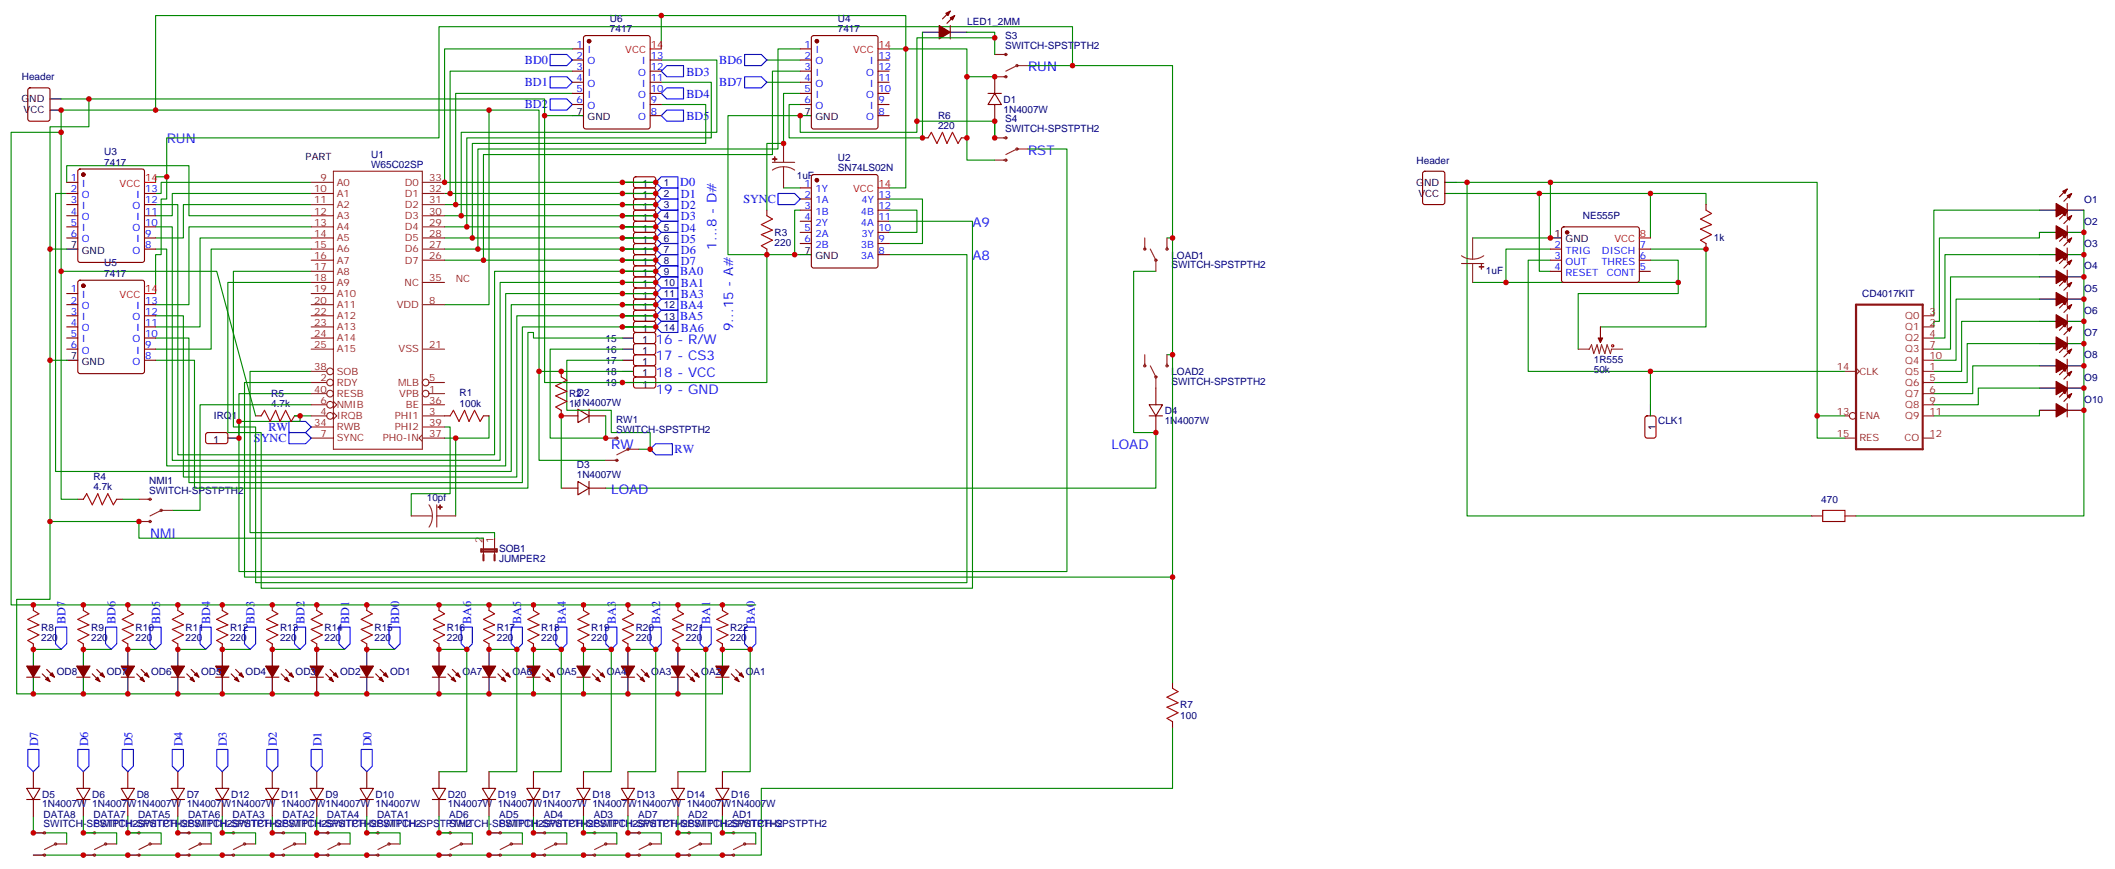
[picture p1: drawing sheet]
<svg xmlns="http://www.w3.org/2000/svg" width="671mm" height="276mm" viewBox="0 0 671 276" stroke-linecap="round" stroke-linejoin="round" font-family="sans-serif">
<defs><g id="words">
<g font-size="4.2" fill="#00f">
<text x="326.3" y="22.6">RUN</text>
<text x="52.9" y="45.5">RUN</text>
<text x="326.3" y="49">RST</text>
<text x="308.7" y="72">A9</text>
<text x="227.5" y="79.3" transform="rotate(-90 227.5 79.3)">1...8 - D#</text>
<text x="308.7" y="82.6">A8</text>
<text x="232.7" y="105.1" transform="rotate(-90 232.7 105.1)">9...15 - A#</text>
<text x="208.1" y="109">16 - R/W</text>
<text x="208.1" y="119.6">18 - VCC</text>
<text x="208.1" y="114.3">17 - CS3</text>
<text x="208.1" y="124.9">19 - GND</text>
<text x="194" y="142.5">RW</text>
<text x="352.8" y="142.5">LOAD</text>
<text x="194" y="156.6">LOAD</text>
<text x="47.6" y="170.7">NMI</text>
</g>
<g font-size="3.9" fill="#00f">
<text x="166.6" y="20.3">BD0</text>
<text x="217.9" y="24">BD3</text>
<text x="228.3" y="20.1">BD6</text>
<text x="166.6" y="27.2">BD1</text>
<text x="228.3" y="27.3">BD7</text>
<text x="166.6" y="34.3">BD2</text>
<text x="217.9" y="31.1">BD4</text>
<text x="217.9" y="38.1">BD5</text>
<text x="215.9" y="59.1">D0</text>
<text x="216.1" y="62.9">D1</text>
<text x="236" y="64.4">SYNC</text>
<text x="216.1" y="69.9">D3</text>
<text x="216.1" y="66.4">D2</text>
<text x="216.1" y="77">D5</text>
<text x="216.1" y="73.5">D4</text>
<text x="216.1" y="80.5">D6</text>
<text x="215.9" y="87.4">BA0</text>
<text x="216.1" y="84">D7</text>
<text x="216.1" y="94.6">BA3</text>
<text x="216.1" y="91.1">BA1</text>
<text x="215.9" y="101.5">BA5</text>
<text x="215.9" y="98">BA4</text>
<text x="216.1" y="105.2">BA6</text>
<text x="85.2" y="136.8">RW</text>
<text x="80.6" y="140.3">SYNC</text>
<text x="214.1" y="143.8">RW</text>
<text x="20.8" y="198" transform="rotate(-90 20.8 198)">BD7</text>
<text x="36.7" y="198" transform="rotate(-90 36.7 198)">BD6</text>
<text x="50.8" y="198" transform="rotate(-90 50.8 198)">BD5</text>
<text x="66.7" y="198" transform="rotate(-90 66.7 198)">BD4</text>
<text x="80.8" y="198" transform="rotate(-90 80.8 198)">BD3</text>
<text x="96.7" y="198" transform="rotate(-90 96.7 198)">BD2</text>
<text x="110.8" y="198" transform="rotate(-90 110.8 198)">BD1</text>
<text x="126.7" y="198" transform="rotate(-90 126.7 198)">BD0</text>
<text x="149.6" y="198" transform="rotate(-90 149.6 198)">BA6</text>
<text x="165.5" y="198" transform="rotate(-90 165.5 198)">BA5</text>
<text x="179.6" y="198" transform="rotate(-90 179.6 198)">BA4</text>
<text x="195.4" y="198" transform="rotate(-90 195.4 198)">BA3</text>
<text x="209.6" y="198" transform="rotate(-90 209.6 198)">BA2</text>
<text x="225.4" y="198" transform="rotate(-90 225.4 198)">BA1</text>
<text x="239.5" y="198" transform="rotate(-90 239.5 198)">BA0</text>
<text x="12.1" y="236.8" transform="rotate(-90 12.1 236.8)">D7</text>
<text x="28" y="236.8" transform="rotate(-90 28 236.8)">D6</text>
<text x="42.1" y="236.8" transform="rotate(-90 42.1 236.8)">D5</text>
<text x="57.9" y="236.8" transform="rotate(-90 57.9 236.8)">D4</text>
<text x="72" y="236.8" transform="rotate(-90 72 236.8)">D3</text>
<text x="87.9" y="236.8" transform="rotate(-90 87.9 236.8)">D2</text>
<text x="102" y="236.8" transform="rotate(-90 102 236.8)">D1</text>
<text x="117.9" y="236.8" transform="rotate(-90 117.9 236.8)">D0</text>
</g>
<g font-size="3.2" fill="#000080">
<text x="193.6" y="10.2">7417</text>
<text x="193.6" y="6.9">U6</text>
<text x="265.9" y="10.2">7417</text>
<text x="265.9" y="6.9">U4</text>
<text x="307" y="7.8">LED1_2MM</text>
<text x="319" y="15.5">SWITCH-SPSTPTH2</text>
<text x="319" y="12.3">S3</text>
<text x="6.9" y="25.5">Header</text>
<text x="318.6" y="35.7">1N4007W</text>
<text x="318.6" y="32.6">D1</text>
<text x="297.8" y="40.9">220</text>
<text x="297.8" y="37.7">R6</text>
<text x="319" y="42">SWITCH-SPSTPTH2</text>
<text x="319" y="38.8">S4</text>
<text x="33.1" y="52.6">7417</text>
<text x="33.1" y="49.2">U3</text>
<text x="117.8" y="53.2">W65C02SP</text>
<text x="117.8" y="50.2">U1</text>
<text x="265.9" y="51">U2</text>
<text x="449.7" y="51.9">Header</text>
<text x="210.7" y="59">1</text>
<text x="252.9" y="56.9">1uF</text>
<text x="265.9" y="54.3">SN74LS02N</text>
<text x="210.7" y="62.6">2</text>
<text x="661.6" y="64.3">O1</text>
<text x="210.7" y="69.6">4</text>
<text x="210.7" y="66.1">3</text>
<text x="502.4" y="69.5">NE555P</text>
<text x="661.6" y="71.3">O2</text>
<text x="210.7" y="76.7">6</text>
<text x="210.7" y="73.1">5</text>
<text x="245.9" y="74.8">R3</text>
<text x="544" y="76.3">1k</text>
<text x="210.7" y="83.7">8</text>
<text x="210.7" y="80.2">7</text>
<text x="245.9" y="78">220</text>
<text x="371.8" y="82">LOAD1</text>
<text x="661.6" y="78.4">O3</text>
<text x="33.1" y="87.8">7417</text>
<text x="33.1" y="84.5">U5</text>
<text x="210.7" y="87.3">9</text>
<text x="371.8" y="85.1">SWITCH-SPSTPTH2</text>
<text x="471.7" y="86.9">1uF</text>
<text x="661.6" y="85.5">O4</text>
<text x="210.7" y="94.3">11</text>
<text x="210.7" y="90.8">10</text>
<text x="591.1" y="94.2">CD4017KIT</text>
<text x="661.6" y="92.5">O5</text>
<text x="210.7" y="101.4">13</text>
<text x="210.7" y="97.8">12</text>
<text x="661.6" y="99.6">O6</text>
<text x="210.7" y="104.9">14</text>
<text x="661.6" y="106.6">O7</text>
<text x="192.2" y="111.9">16</text>
<text x="192.2" y="108.4">15</text>
<text x="661.6" y="113.7">O8</text>
<text x="192.2" y="119">18</text>
<text x="192.2" y="115.4">17</text>
<text x="371.8" y="119.1">LOAD2</text>
<text x="505.9" y="118.2">50k</text>
<text x="505.9" y="115">1R555</text>
<text x="86.1" y="126">R5</text>
<text x="145.9" y="125.8">R1</text>
<text x="183.1" y="125.6">D2</text>
<text x="192.2" y="122.5">19</text>
<text x="371.8" y="122.2">SWITCH-SPSTPTH2</text>
<text x="661.6" y="120.7">O9</text>
<text x="86.1" y="129.1">4.7k</text>
<text x="145.9" y="129.1">100k</text>
<text x="180.6" y="129.2">1k1N4007W</text>
<text x="180.6" y="126.1">R2</text>
<text x="369.7" y="131.4">D4</text>
<text x="661.6" y="127.8">O10</text>
<text x="67.9" y="133">IRQ1</text>
<text x="195.5" y="137.2">SWITCH-SPSTPTH2</text>
<text x="195.5" y="134.1">RW1</text>
<text x="369.7" y="134.5">1N4007W</text>
<text x="526.3" y="134.5">CLK1</text>
<text x="183.1" y="148.5">D3</text>
<text x="29.6" y="155.6">4.7k</text>
<text x="29.6" y="152.4">R4</text>
<text x="47.3" y="153.5">NMI1</text>
<text x="183.1" y="151.7">1N4007W</text>
<text x="47.3" y="156.6">SWITCH-SPSTPTH2</text>
<text x="135.5" y="159.1">10pf</text>
<text x="578.1" y="159.5">470</text>
<text x="158.4" y="178.2">JUMPER2</text>
<text x="158.4" y="175.1">SOB1</text>
<text x="13.1" y="203.3">220</text>
<text x="13.1" y="200.2">R8</text>
<text x="28.9" y="203.3">220</text>
<text x="28.9" y="200.2">R9</text>
<text x="43" y="203.3">220</text>
<text x="43" y="200.2">R10</text>
<text x="58.9" y="203.3">220</text>
<text x="58.9" y="200.2">R11</text>
<text x="73" y="203.3">220</text>
<text x="73" y="200.2">R12</text>
<text x="88.9" y="203.3">220</text>
<text x="88.9" y="200.2">R13</text>
<text x="103" y="203.3">220</text>
<text x="103" y="200.2">R14</text>
<text x="118.9" y="203.3">220</text>
<text x="118.9" y="200.2">R15</text>
<text x="141.8" y="203.3">220</text>
<text x="141.8" y="200.2">R16</text>
<text x="157.7" y="203.3">220</text>
<text x="157.7" y="200.2">R17</text>
<text x="171.8" y="203.3">220</text>
<text x="171.8" y="200.2">R18</text>
<text x="187.7" y="203.3">220</text>
<text x="187.7" y="200.2">R19</text>
<text x="201.8" y="203.3">220</text>
<text x="201.8" y="200.2">R20</text>
<text x="217.7" y="203.3">220</text>
<text x="217.7" y="200.2">R21</text>
<text x="231.8" y="203.3">220</text>
<text x="231.8" y="200.2">R22</text>
<text x="18" y="214.2">OD8</text>
<text x="33.9" y="214.2">OD7</text>
<text x="48" y="214.2">OD6</text>
<text x="63.9" y="214.2">OD5</text>
<text x="78" y="214.2">OD4</text>
<text x="93.8" y="214.2">OD3</text>
<text x="107.9" y="214.2">OD2</text>
<text x="123.8" y="214.2">OD1</text>
<text x="146.8" y="214.2">OA7</text>
<text x="162.6" y="214.2">OA6</text>
<text x="176.7" y="214.2">OA5</text>
<text x="192.6" y="214.2">OA4</text>
<text x="206.7" y="214.2">OA3</text>
<text x="222.6" y="214.2">OA2</text>
<text x="236.7" y="214.2">OA1</text>
<text x="374.6" y="224.8">R7</text>
<text x="374.6" y="228.1">100</text>
<text x="13.4" y="256.2">1N4007W 1N4007W1N4007W 1N4007W1N4007W 1N4007W1N4007W 1N4007W</text>
<text x="13.4" y="253">D5</text>
<text x="29.3" y="253">D6</text>
<text x="43.4" y="253">D8</text>
<text x="59.3" y="253">D7</text>
<text x="73.4" y="253">D12</text>
<text x="89.3" y="253">D11</text>
<text x="103.4" y="253">D9</text>
<text x="119.2" y="253">D10</text>
<text x="142.2" y="256.2">1N4007W 1N4007W1N4007W 1N4007W1N4007W 1N4007W1N4007W</text>
<text x="142.2" y="253">D20</text>
<text x="158" y="253">D19</text>
<text x="172.2" y="253">D17</text>
<text x="188" y="253">D18</text>
<text x="202.1" y="253">D13</text>
<text x="218" y="253">D14</text>
<text x="232.1" y="253">D16</text>
<text x="13.8" y="262.5">SWITCH-SPSTPTH2SWITCH-SPSTPTH2SWITCH-SPSTPTH2SWITCH-SPSTPTH2</text>
<text x="13.8" y="259.4">DATA8</text>
<text x="29.7" y="262.5">SWITCH-SPSTPTH2SWITCH-SPSTPTH2SWITCH-SPSTPTH2SWITCH-SPSTPTH2</text>
<text x="29.7" y="259.4">DATA7</text>
<text x="43.8" y="259.4">DATA5</text>
<text x="59.7" y="259.4">DATA6</text>
<text x="73.8" y="259.4">DATA3</text>
<text x="89.7" y="259.4">DATA2</text>
<text x="103.8" y="259.4">DATA4</text>
<text x="119.7" y="259.4">DATA1</text>
<text x="142.6" y="262.5">SWITCH-SPSTPTH2SWITCH-SPSTPTH2SWITCH-SPSTPTH2SWITCH-SPSTPTH2</text>
<text x="142.6" y="259.4">AD6</text>
<text x="158.5" y="262.5">SWITCH-SPSTPTH2SWITCH-SPSTPTH2SWITCH-SPSTPTH2</text>
<text x="158.5" y="259.4">AD5</text>
<text x="172.6" y="259.4">AD4</text>
<text x="188.5" y="259.4">AD3</text>
<text x="202.6" y="259.4">AD7</text>
<text x="218.4" y="259.4">AD2</text>
<text x="232.6" y="259.4">AD1</text>
</g>
<g font-size="3.2" fill="#00f">
<text x="183" y="15.2">1</text>
<text x="186.5" y="16.9">I</text>
<text x="255.3" y="15.2">1</text>
<text x="258.8" y="16.9">I</text>
<text x="183" y="18.7">2</text>
<text x="183" y="22.2">3</text>
<text x="186.5" y="20.5">O</text>
<text x="186.5" y="24">I</text>
<text x="202.6" y="24">O</text>
<text x="203.7" y="20.5">I</text>
<text x="206.6" y="22.2">12</text>
<text x="206.6" y="18.7">13</text>
<text x="255.3" y="18.7">2</text>
<text x="255.3" y="22.2">3</text>
<text x="258.8" y="20.5">O</text>
<text x="258.8" y="24">I</text>
<text x="274.9" y="24">O</text>
<text x="276.1" y="20.5">I</text>
<text x="278.9" y="22.2">12</text>
<text x="278.9" y="18.7">13</text>
<text x="183" y="25.8">4</text>
<text x="183" y="29.3">5</text>
<text x="186.5" y="27.5">O</text>
<text x="203.7" y="27.5">I</text>
<text x="206.6" y="29.3">10</text>
<text x="206.6" y="25.8">11</text>
<text x="255.3" y="25.8">4</text>
<text x="255.3" y="29.3">5</text>
<text x="258.8" y="27.5">O</text>
<text x="276.1" y="27.5">I</text>
<text x="278.9" y="29.3">10</text>
<text x="278.9" y="25.8">11</text>
<text x="183" y="32.8">6</text>
<text x="186.5" y="31">I</text>
<text x="186.5" y="34.6">O</text>
<text x="202.6" y="31">O</text>
<text x="203.7" y="34.6">I</text>
<text x="206.6" y="32.8">9</text>
<text x="255.3" y="32.8">6</text>
<text x="258.8" y="31">I</text>
<text x="258.8" y="34.6">O</text>
<text x="274.9" y="31">O</text>
<text x="276.1" y="34.6">I</text>
<text x="278.9" y="32.8">9</text>
<text x="202.6" y="38.1">O</text>
<text x="206.6" y="36.3">8</text>
<text x="274.9" y="38.1">O</text>
<text x="278.9" y="36.3">8</text>
<text x="22.5" y="57.5">1</text>
<text x="26" y="59.3">I</text>
<text x="255.3" y="59.3">1</text>
<text x="22.5" y="61">2</text>
<text x="22.5" y="64.6">3</text>
<text x="26" y="62.8">O</text>
<text x="43.2" y="62.8">I</text>
<text x="46" y="64.6">12</text>
<text x="46" y="61">13</text>
<text x="255.3" y="62.8">2</text>
<text x="258.8" y="61">1Y</text>
<text x="258.8" y="64.6">1A</text>
<text x="273.4" y="64.6">4Y</text>
<text x="278.9" y="62.8">13</text>
<text x="22.5" y="68.1">4</text>
<text x="22.5" y="71.6">5</text>
<text x="26" y="66.3">I</text>
<text x="26" y="69.9">O</text>
<text x="42.1" y="66.3">O</text>
<text x="43.2" y="69.9">I</text>
<text x="46" y="71.6">10</text>
<text x="46" y="68.1">11</text>
<text x="255.3" y="66.3">3</text>
<text x="255.3" y="69.9">4</text>
<text x="258.8" y="68.1">1B</text>
<text x="258.8" y="71.6">2Y</text>
<text x="273.2" y="68.1">4B</text>
<text x="273.2" y="71.6">4A</text>
<text x="278.9" y="69.9">11</text>
<text x="278.9" y="66.3">12</text>
<text x="22.5" y="75.1">6</text>
<text x="26" y="73.4">I</text>
<text x="26" y="76.9">O</text>
<text x="42.1" y="73.4">O</text>
<text x="43.2" y="76.9">I</text>
<text x="46" y="75.1">9</text>
<text x="255.3" y="73.4">5</text>
<text x="255.3" y="76.9">6</text>
<text x="258.8" y="75.1">2A</text>
<text x="273.4" y="75.1">3Y</text>
<text x="278.9" y="76.9">9</text>
<text x="278.9" y="73.4">10</text>
<text x="42.1" y="80.4">O</text>
<text x="46" y="78.7">8</text>
<text x="258.8" y="78.7">2B</text>
<text x="273.2" y="78.7">3B</text>
<text x="273.2" y="82.2">3A</text>
<text x="278.9" y="80.4">8</text>
<text x="493.5" y="78.7">2</text>
<text x="493.5" y="82.2">3</text>
<text x="497" y="80.4">TRIG</text>
<text x="497" y="84">OUT</text>
<text x="508.3" y="84">THRES</text>
<text x="508.5" y="80.4">DISCH</text>
<text x="520.5" y="82.2">6</text>
<text x="520.5" y="78.7">7</text>
<text x="493.5" y="85.7">4</text>
<text x="497" y="87.5">RESET</text>
<text x="510" y="87.5">CONT</text>
<text x="520.5" y="85.7">5</text>
<text x="22.5" y="92.8">1</text>
<text x="26" y="94.5">I</text>
<text x="22.5" y="96.3">2</text>
<text x="22.5" y="99.8">3</text>
<text x="26" y="98.1">O</text>
<text x="26" y="101.6">I</text>
<text x="42.1" y="101.6">O</text>
<text x="43.2" y="98.1">I</text>
<text x="46" y="99.8">12</text>
<text x="46" y="96.3">13</text>
<text x="22.5" y="103.4">4</text>
<text x="22.5" y="106.9">5</text>
<text x="26" y="105.1">O</text>
<text x="43.2" y="105.1">I</text>
<text x="46" y="106.9">10</text>
<text x="46" y="103.4">11</text>
<text x="22.5" y="110.4">6</text>
<text x="26" y="108.7">I</text>
<text x="26" y="112.2">O</text>
<text x="42.1" y="108.7">O</text>
<text x="43.2" y="112.2">I</text>
<text x="46" y="113.9">8</text>
<text x="46" y="110.4">9</text>
<text x="42.1" y="115.7">O</text>
</g>
<g font-size="3.2" fill="#f00">
<text x="198.5" y="16.9">VCC</text>
<text x="206.6" y="15.2">14</text>
<text x="270.8" y="16.9">VCC</text>
<text x="278.9" y="15.2">14</text>
<text x="38" y="59.3">VCC</text>
<text x="46" y="57.5">14</text>
<text x="278.9" y="59.3">14</text>
<text x="270.8" y="61">VCC</text>
<text x="512.4" y="76.9">VCC</text>
<text x="520.5" y="75.1">8</text>
<text x="38" y="94.5">VCC</text>
<text x="46" y="92.8">14</text>
</g>
<g font-size="3.2">
<text x="6.8" y="32.5">GND</text>
<text x="7.5" y="36">VCC</text>
<text x="183" y="36.3">7</text>
<text x="186.5" y="38.1">GND</text>
<text x="255.3" y="36.3">7</text>
<text x="258.8" y="38.1">GND</text>
<text x="97" y="50.8">PART</text>
<text x="203.9" y="59.4">1</text>
<text x="449.6" y="58.9">GND</text>
<text x="203.9" y="63">1</text>
<text x="450.2" y="62.4">VCC</text>
<text x="203.9" y="70">1</text>
<text x="203.9" y="66.5">1</text>
<text x="203.9" y="77.1">1</text>
<text x="203.9" y="73.6">1</text>
<text x="493.5" y="75.1">1</text>
<text x="497" y="76.9">GND</text>
<text x="22.5" y="78.7">7</text>
<text x="26" y="80.4">GND</text>
<text x="203.9" y="80.6">1</text>
<text x="255.3" y="80.4">7</text>
<text x="258.8" y="82.2">GND</text>
<text x="203.9" y="87.7">1</text>
<text x="203.9" y="84.1">1</text>
<text x="203.9" y="94.7">1</text>
<text x="203.9" y="91.2">1</text>
<text x="203.9" y="101.8">1</text>
<text x="203.9" y="98.2">1</text>
<text x="203.9" y="105.3">1</text>
<text x="22.5" y="113.9">7</text>
<text x="203.9" y="112.4">1</text>
<text x="203.9" y="108.8">1</text>
<text x="26" y="115.7">GND</text>
<text x="203.9" y="119.4">1</text>
<text x="203.9" y="115.9">1</text>
<text x="203.9" y="122.9">1</text>
<text x="525.5" y="136.5" transform="rotate(-90 525.5 136.5)">1</text>
<text x="67.7" y="140.6">1</text>
</g>
<g font-size="3.2" fill="#8d2323">
<text x="101.7" y="57.5">9</text>
<text x="106.9" y="58.9">A0</text>
<text x="128.5" y="58.9">D0</text>
<text x="136.2" y="57.5">33</text>
<text x="99.7" y="61">10</text>
<text x="99.7" y="64.6">11</text>
<text x="106.9" y="62.4">A1</text>
<text x="106.9" y="66">A2</text>
<text x="128.5" y="62.4">D1</text>
<text x="128.5" y="66">D2</text>
<text x="136.2" y="61">32</text>
<text x="136.2" y="64.6">31</text>
<text x="99.7" y="68.1">12</text>
<text x="99.7" y="71.6">13</text>
<text x="106.9" y="69.5">A3</text>
<text x="128.5" y="69.5">D3</text>
<text x="136.2" y="68.1">30</text>
<text x="136.2" y="71.6">29</text>
<text x="99.7" y="75.1">14</text>
<text x="106.9" y="73">A4</text>
<text x="106.9" y="76.6">A5</text>
<text x="128.5" y="73">D4</text>
<text x="128.5" y="76.6">D5</text>
<text x="136.2" y="75.1">28</text>
<text x="99.7" y="78.7">15</text>
<text x="99.7" y="82.2">16</text>
<text x="106.9" y="80.1">A6</text>
<text x="106.9" y="83.6">A7</text>
<text x="128.5" y="80.1">D6</text>
<text x="128.5" y="83.6">D7</text>
<text x="136.2" y="78.7">27</text>
<text x="136.2" y="82.2">26</text>
<text x="99.7" y="85.7">17</text>
<text x="99.7" y="89.3">18</text>
<text x="106.9" y="87.1">A8</text>
<text x="136.2" y="89.3">35</text>
<text x="144.6" y="89.6">NC</text>
<text x="99.7" y="92.8">19</text>
<text x="106.9" y="90.7">A9</text>
<text x="106.9" y="94.2">A10</text>
<text x="128.4" y="90.7">NC</text>
<text x="99.7" y="96.3">20</text>
<text x="99.7" y="99.8">22</text>
<text x="106.9" y="97.7">A11</text>
<text x="106.9" y="101.2">A12</text>
<text x="125.9" y="97.7">VDD</text>
<text x="136.2" y="96.3">8</text>
<text x="604.7" y="101.2">Q0</text>
<text x="612.4" y="99.8">3</text>
<text x="99.7" y="103.4">23</text>
<text x="99.7" y="106.9">24</text>
<text x="106.9" y="104.8">A13</text>
<text x="604.7" y="104.8">Q1</text>
<text x="612.4" y="103.4">2</text>
<text x="612.4" y="106.9">4</text>
<text x="99.7" y="110.4">25</text>
<text x="106.9" y="108.3">A14</text>
<text x="106.9" y="111.8">A15</text>
<text x="126.5" y="111.8">VSS</text>
<text x="136.2" y="110.4">21</text>
<text x="604.7" y="108.3">Q2</text>
<text x="604.7" y="111.8">Q3</text>
<text x="612.4" y="110.4">7</text>
<text x="612.4" y="113.9">10</text>
<text x="99.7" y="117.5">38</text>
<text x="106.9" y="118.9">SOB</text>
<text x="583" y="117.5">14</text>
<text x="590.2" y="118.9">CLK</text>
<text x="604.7" y="118.9">Q5</text>
<text x="604.7" y="115.4">Q4</text>
<text x="612.4" y="117.5">1</text>
<text x="99.7" y="124.5">40</text>
<text x="101.7" y="121">2</text>
<text x="106.9" y="122.4">RDY</text>
<text x="106.9" y="125.9">RESB</text>
<text x="126.4" y="122.4">MLB</text>
<text x="126.7" y="125.9">VPB</text>
<text x="136.2" y="121">5</text>
<text x="136.2" y="124.5">1</text>
<text x="604.7" y="122.4">Q6</text>
<text x="604.7" y="125.9">Q7</text>
<text x="612.4" y="121">5</text>
<text x="612.4" y="124.5">6</text>
<text x="101.7" y="128.1">6</text>
<text x="101.7" y="131.6">4</text>
<text x="106.9" y="129.5">NMIB</text>
<text x="128.8" y="129.5">BE</text>
<text x="136.2" y="128.1">36</text>
<text x="136.2" y="131.6">3</text>
<text x="583" y="131.6">13</text>
<text x="604.7" y="129.5">Q8</text>
<text x="612.4" y="128.1">9</text>
<text x="612.4" y="131.6">11</text>
<text x="99.7" y="135.1">34</text>
<text x="106.9" y="133">IRQB</text>
<text x="106.9" y="136.5">RWB</text>
<text x="125.3" y="133">PHI1</text>
<text x="125.3" y="136.5">PHI2</text>
<text x="136.2" y="135.1">39</text>
<text x="590.2" y="133">ENA</text>
<text x="604.7" y="133">Q9</text>
<text x="101.7" y="138.6">7</text>
<text x="106.9" y="140.1">SYNC</text>
<text x="121.5" y="140.1">PH0-IN</text>
<text x="136.2" y="138.6">37</text>
<text x="583" y="138.6">15</text>
<text x="590.2" y="140.1">RES</text>
<text x="604.5" y="140.1">CO</text>
<text x="612.4" y="138.6">12</text>
<text x="153.1" y="172.2" transform="rotate(-90 153.1 172.2)">2</text>
<text x="156.6" y="172.2" transform="rotate(-90 156.6 172.2)">1</text>
</g>
</g></defs>
<g fill="none" stroke="#900" stroke-width=".35">
<path d="M201.3 59.8l.5-.2 5.9 .1 .4 .6v2.4l-.7 .4h-5.9l-.4-.7v-2.1zM201.3 56.3l.5-.2h5.9l.4 .7v2.4l-.7 .4h-5.9l-.4-.7v-2.1zM201.3 77.5l.5-.2h5.9l.4 .7v2.4l-.7 .4-5.9-.1-.4-.6v-2.1zM201.3 73.9l.5-.2 5.9 .1 .4 .6v2.4l-.7 .5-5.9-.1-.4-.6v-2.2zM201.3 70.4l.5-.2 5.9 .1 .4 .6v2.4l-.7 .4h-5.9l-.4-.7v-2.1zM201.3 66.9l.5-.2h5.9l.4 .7v2.4l-.7 .4-5.9-.1-.4-.6v-2.1zM201.3 63.4l.5-.3 5.9 .1 .4 .7v2.3l-.7 .5-5.9-.1-.4-.6v-2.1zM201.3 98.6l.5-.2 5.9 .1 .4 .6v2.4l-.7 .5-5.9-.1-.4-.7v-2.1zM201.3 95.1l.5-.2 5.9 .1 .4 .6v2.4l-.7 .4h-5.9l-.4-.7v-2.1zM201.3 91.6l.5-.2h5.9l.4 .7v2.4l-.7 .4-5.9-.1-.4-.6v-2.1zM201.3 88l.5-.2 5.9 .1 .4 .6v2.4l-.7 .5-5.9-.1-.4-.6v-2.2zM201.3 84.5l.5-.2 5.9 .1 .4 .6v2.4l-.7 .4h-5.9l-.4-.7v-2.1z"/>
<path d="M201.3 81l.5-.2h5.9l.4 .7v2.4l-.7 .4-5.9-.1-.4-.6v-2.1zM201.3 119.8l.5-.2h5.9l.4 .7v2.4l-.7 .4h-5.9l-.4-.7v-2.1zM201.3 116.3l.5-.2h5.9l.4 .7v2.4l-.7 .4-5.9-.1-.4-.6v-2.1zM201.3 112.7l.5-.2 5.9 .1 .4 .6v2.4l-.7 .5-5.9-.1-.4-.6v-2.2zM201.3 109.2l.5-.2 5.9 .1 .4 .6v2.4l-.7 .4h-5.9l-.4-.7v-2.1zM201.3 105.7l.5-.2h5.9l.4 .7v2.4l-.7 .4-5.9-.1-.4-.6v-2.1zM201.3 102.2l.5-.2h5.9l.4 .7v2.3l-.7 .5-5.9-.1-.4-.6v-2.1zM65.5 137.4l.5-.2 5.9 .1 .4 .6v2.4l-.7 .5-5.9-.1-.4-.6v-2.2zM522.3 132.1l.5-.2h2.1l.7 .5v5.9l-.4 .6-2.4 .1-.6-.5-.1-5.9z"/>
</g>
<g fill="none" stroke="#000" stroke-width=".35">
<path d="M292.8 10.2h5.3M301.6 10.2h5.3M15.9 31.4h3.5M15.9 34.9h3.5M181.7 36.7h3.5M254 36.7h3.5M197.6 57.9h3.5M458.6 57.9h3.5M21.2 79h3.5M197.6 79h3.5M197.6 75.5h3.5M197.6 72h3.5"/>
<path d="M197.6 68.4h3.5M197.6 64.9h3.5M197.6 61.4h3.5M458.6 61.4h3.5M492.1 75.5h3.6M647.3 73.7h5.3M647.3 66.7h5.3M656.2 73.7h5.3M656.2 66.7h5.3M197.6 96.7h3.5M197.6 93.1h3.5M197.6 89.6h3.5"/>
<path d="M197.6 86.1h3.5M197.6 82.6h3.5M254 80.8h3.5M647.3 80.8h5.3M647.3 94.9h5.3M647.3 87.8h5.3M656.2 80.8h5.3M656.2 94.9h5.3M656.2 87.8h5.3M21.2 114.3h3.5M197.6 117.8h3.5M197.6 114.3h3.5"/>
<path d="M197.6 110.8h3.5M197.6 107.2h3.5M197.6 103.7h3.5M197.6 100.2h3.5M647.3 116.1h5.3M647.3 109h5.3M647.3 102h5.3M656.2 116.1h5.3M656.2 109h5.3M656.2 102h5.3M72.3 139h3.5M197.6 121.4h3.5"/>
<path d="M523.9 128.4v3.5M647.3 130.2h5.3M647.3 123.1h5.3M656.2 130.2h5.3M656.2 123.1h5.3M10.6 206v5.3M10.6 214.8v5.3M26.5 206v5.3M26.5 214.8v5.3M40.6 206v5.3M40.6 214.8v5.3M56.4 206v5.3"/>
<path d="M56.4 214.8v5.3M70.6 206v5.3M70.6 214.8v5.3M86.4 206v5.3M86.4 214.8v5.3M100.5 206v5.3M100.5 214.8v5.3M116.4 206v5.3M116.4 214.8v5.3M139.3 206v5.3M139.3 214.8v5.3M155.2 206v5.3"/>
<path d="M155.2 214.8v5.3M169.3 206v5.3M169.3 214.8v5.3M185.2 206v5.3M185.2 214.8v5.3M199.3 206v5.3M199.3 214.8v5.3M215.2 206v5.3M215.2 214.8v5.3M229.3 206v5.3M229.3 214.8v5.3"/>
</g>
<g fill="none" stroke="#00f" stroke-width=".35">
<path d="M174.6 17.3h5.3l1.8 1.8-1.8 1.7h-5.3zM236.4 17.3h5.3l1.7 1.8-1.7 1.7h-5.3zM174.6 31.4h5.3l1.8 1.8-1.8 1.7h-5.3zM174.6 24.3h5.3l1.8 1.8-1.8 1.8h-5.3zM209.9 36.7l1.8-1.8h5.3v3.6h-5.3zM209.9 29.6l1.8-1.7h5.3v3.5h-5.3zM209.9 22.6l1.8-1.8h5.3v3.5h-5.3zM236.4 24.3h5.3l1.7 1.8-1.7 1.8h-5.3zM208.1 57.9l1.8-1.8h5.3v3.5h-5.3zM208.1 79l1.8-1.7h5.3v3.5h-5.3zM208.1 75.5l1.8-1.8h5.3v3.6h-5.3zM208.1 72l1.8-1.8h5.3v3.5h-5.3z"/>
<path d="M208.1 68.4l1.8-1.7h5.3v3.5h-5.3zM208.1 64.9l1.8-1.8h5.3v3.6h-5.3zM208.1 61.4l1.8-1.8h5.3v3.5h-5.3zM246.9 61.4h5.3l1.8 1.7-1.8 1.8h-5.3zM208.1 82.6l1.8-1.8h5.3v3.5h-5.3zM208.1 96.7l1.8-1.8h5.3v3.5h-5.3zM208.1 93.1l1.8-1.7h5.3v3.5h-5.3zM208.1 89.6l1.8-1.8h5.3v3.6h-5.3zM208.1 86.1l1.8-1.8h5.3v3.5h-5.3zM208.1 103.7l1.8-1.7h5.3v3.5h-5.3zM208.1 100.2l1.8-1.8h5.3v3.6h-5.3zM91.7 133.7h5.3l1.8 1.8-1.8 1.7h-5.3z"/>
<path d="M91.7 137.2h5.3l1.8 1.8-1.8 1.8h-5.3zM208.1 140.8h5.3v3.5h-5.3l-1.7-1.8zM17.6 199h3.6v5.3l-1.8 1.7-1.8-1.7zM33.5 199h3.5v5.3l-1.7 1.7-1.8-1.7zM47.6 199h3.6v5.3l-1.8 1.7-1.8-1.7zM63.5 199h3.5v5.3l-1.7 1.7-1.8-1.7zM77.6 199h3.5v5.3l-1.7 1.7-1.8-1.7zM93.5 199h3.5v5.3l-1.8 1.7-1.7-1.7zM107.6 199h3.5v5.3l-1.7 1.7-1.8-1.7zM123.5 199h3.5v5.3l-1.8 1.7-1.7-1.7zM146.4 199h3.5v5.3l-1.7 1.7-1.8-1.7zM162.3 199h3.5v5.3l-1.8 1.7-1.7-1.7z"/>
<path d="M176.4 199h3.5v5.3l-1.7 1.7-1.8-1.7zM192.3 199h3.5v5.3l-1.8 1.7-1.7-1.7zM206.4 199h3.5v5.3l-1.8 1.7-1.7-1.7zM222.2 199h3.6v5.3l-1.8 1.7-1.8-1.7zM236.4 199h3.5v5.3l-1.8 1.7-1.7-1.7zM8.8 237.8h3.5v5.3l-1.7 1.7-1.8-1.7zM24.7 237.8h3.5v5.3l-1.7 1.7-1.8-1.7zM38.8 237.8h3.5v5.3l-1.7 1.7-1.8-1.7zM54.7 237.8h3.5v5.3l-1.8 1.7-1.7-1.7zM68.8 237.8h3.5v5.3l-1.7 1.7-1.8-1.7zM84.7 237.8h3.5v5.3l-1.8 1.7-1.7-1.7zM98.8 237.8h3.5v5.3l-1.8 1.7-1.7-1.7z"/>
<path d="M114.7 237.8h3.5v5.3l-1.8 1.7-1.7-1.7z"/>
</g>
<g fill="none" stroke="#008700" stroke-width=".35">
<path d="M181.7 15.5h-40.6v42.4h67h-10.5M209.9 15.5v-10.6h77.6v10.6h19.4v35.3h8.8M209.9 4.9h-160.5v30M209.9 19.1h17.6v22.9h-81.1v26.4M243.4 19.1h10.6M254 15.5h-7.1v31.8h-95.2v31.7M282.2 15.5h5.3v44.1h-5.3M292.8 10.2v33.5h-42.3v-10.5h3.5M306.9 10.2h8.8v7.1M315.7 12h-24.7v30h-37v-5.3h-22.9v44.1h21.1M19.4 31.4h153.5v5.3h8.8M28.2 31.4v8.8h-12.3v38.8h5.3"/>
<path d="M49.4 34.9h105.8v61.8h-14.1M49.4 34.9h-30v51.2h49.4l12.3 45.8M155.2 34.9h15.9v82.9h26.5M172.9 36.7v84.7h70.5v-40.6M181.7 29.6h-37.1v35.3M181.7 22.6h-38.8v38.8M209.9 33.2h14.1v12.3h-74.1v30M209.9 26.1h15.9v17.6h-77.6v28.3M243.4 26.1h10.6M254 29.6h-5.3v15.9h-5.3v21.2M254 22.6h-8.8v26.4h-91.7v33.6M291 38.5h24.7v5.2v-5.2"/>
<path d="M306.9 24.3h8.8M326.3 20.8h45.9v195.8M340.4 20.8v-12.3h-201.1v35.2h-86.4v12.4M19.4 42h-15.9v149.9h236.4M21.2 57.9v-5.3h38.8v15.8h38.8M49.4 57.9v-1.8h3.5v7h-1.7v17.7h-1.8v12.3M98.8 57.9h-47.6v3.5h-1.8M248.7 59.6h5.3M326.3 47.3h12.4v134h-262.9v-56.4h23M462.1 57.9h114.7v81.1h8.8M465.7 57.9v105.8h109.3M492.1 57.9v17.6h-24.7"/>
<path d="M15.9 79v35.3h5.3M21.2 61.4h-3.6v88.2h144.7v-52.9h45.8h-10.5M49.4 79h3.5v68.8h107.6v-54.7h47.6h-10.5M49.4 72h5.3v74.1h104v-56.5h49.4h-10.5M49.4 64.9h7v79.4h100.6v-58.2h51.1h-10.5M98.8 79h-31.8v31.8h-17.6M98.8 75.5h-35.3v28.2h-14.1M98.8 72h-38.8v24.7h-10.6M98.8 64.9h-40.6v10.6h-8.8M98.8 61.4h-44.1v7h-5.3M141.1 79h67M141.1 75.5h67"/>
<path d="M141.1 72h67M141.1 68.4h67M141.1 64.9h67M141.1 61.4h67M254 66.7h-1.8v14.1h1.8M282.2 70.2h26.5v116.4h-225.8v-49.4h-10.6v-47.6h26.5M282.2 66.7h8.8v7h-8.8M282.2 63.1h10.6v14.2h-10.6M370.4 75.5h1.8M462.1 61.4h61.8v14.1M488.6 61.4v24.7h3.5M492.1 79h-14.1v10.6h-10.6"/>
<path d="M523.9 61.4h17.6v3.5M523.9 79h17.6v24.7h-33.5M647.3 73.7v1.8h-31.7v26.5h-1.8v1.7M647.3 66.7h-33.5v33.5M661.5 66.7v97h-72.4M19.4 86.1v72.3h5.3M141.1 82.6h67M282.2 80.8h24.7v104.1h-225.8v-49.4h-7v-49.4h24.7M366.9 86.1h-7.1v51.1h7.1v17.7h-174.6M492.1 82.6h-7v35.2h100.5M523.9 82.6h8.8v7h-54.7M532.7 89.6v3.5h-31.8v17.7"/>
<path d="M647.3 94.9h-26.4v19.4h-7.1M647.3 87.8h-28.2v23h-5.3M647.3 80.8h-29.9v26.4h-3.6M15.9 114.3v51.2h28.2v5.2h109.4M49.4 100.2h8.8v51.1h105.8v-51.1h44.1h-10.5M98.8 117.8h-19.4v51.2h77.6v1.7M171.1 117.8v28.3h21.2M197.6 114.3h-17.7v15.9h14.1v7h12.4v5.3h-3.6M197.6 110.8h-23v28.2h17.7v-7.1M197.6 107.2h-28.3v-1.7h-1.7v49.4h-105.9v-40.6h-12.3M197.6 103.7h10.5h-42.3v49.4h-105.8v-45.9h-10.6M370.4 112.5h1.8"/>
<path d="M523.9 117.8v10.6M647.3 116.1h-21.1v8.8h-12.4M647.3 109h-22.9v12.4h-10.6M647.3 102h-24.6v15.8h-8.9M93.5 131.9h5.3M95.2 131.9v1.8h-19.4v5.3M98.8 121.4h-21.2v61.7h294.6M98.8 128.4h-35.3v33.5h-8.8M141.1 135.5h1.8v21.1h-12.4v7.1M144.6 139v24.7M155.2 131.9v7.1h-14.1M178.2 131.9v23"/>
<path d="M576.8 131.9h8.8M647.3 130.2v1.7h-33.5M647.3 123.1h-19.4v5.3h-14.1M38.8 158.4h5.3M15.9 165.5v24.6h-10.6v30h224M10.6 206h8.8M26.5 206h8.8M40.6 206h8.8M56.4 206h8.9M70.6 206h8.8M86.4 206h8.8M100.5 206h8.9"/>
<path d="M116.4 206h8.8M139.3 206h8.9v38.8h-8.9M155.2 206h8.8v38.8h-8.8M169.3 206h8.9v38.8h-8.9M185.2 206h8.8v38.8h-8.8M199.3 206h8.8v38.8h-8.8M215.2 206h8.8v38.8h-8.8M229.3 206h8.8v38.8h-8.8M372.2 230.7v19.4h-130.5v21.2h-231.1M10.6 258.9v5.3h10.6v3.6M26.5 258.9v5.3h10.5v3.6M40.6 258.9v5.3h10.6v3.6"/>
<path d="M56.4 258.9v5.3h10.6v3.6M70.6 258.9v5.3h10.5v3.6M86.4 258.9v5.3h10.6v3.6M100.5 258.9v5.3h10.6v3.6M116.4 258.9v5.3h10.6v3.6M139.3 258.9v5.3h10.6v3.6M155.2 258.9v5.3h10.6v3.6M169.3 258.9v5.3h10.6v3.6M185.2 258.9v5.3h10.6v3.6M199.3 258.9v5.3h10.6v3.6M215.2 258.9v5.3h10.6v3.6M229.3 258.9v5.3h10.6v3.6"/>
</g>
<g fill="none" stroke="#a10000" stroke-width=".35">
<path d="M294.6 43.7l1-1.7 1.8 3.5 1.8-3.5 1.4 3.5 1.7-3.5 1.8 3.5 1.1-1.8M243.4 68.4l1.8 1.1-3.5 1.8 3.5 1.7-3.5 1.4 3.5 1.8-3.5 1.8 1.7 1M541.5 66.7l1.8 1-3.5 1.8 3.5 1.8-3.5 1.4 3.5 1.7-3.5 1.8 1.7 1.1M178.2 119.6l1.7 1.1-3.5 1.7 3.5 1.8-3.5 1.4 3.5 1.8-3.5 1.7 1.8 1.1M82.9 131.9l1.1-1.7 1.7 3.5 1.8-3.5 1.4 3.5 1.8-3.5 1.7 3.5 1.1-1.8M142.9 131.9l1-1.7 1.8 3.5 1.8-3.5 1.4 3.5 1.7-3.5 1.8 3.5 1.1-1.8M26.5 158.4l1-1.8 1.8 3.6 1.7-3.6 1.5 3.6 1.7-3.6 1.8 3.6 1-1.8M578.6 161.9h7v3.6h-7zM10.6 193.7l1.7 1-3.5 1.8 3.5 1.8-3.5 1.4 3.5 1.7-3.5 1.8 1.8 1.1M26.5 193.7l1.7 1-3.5 1.8 3.5 1.8-3.5 1.4 3.5 1.7-3.5 1.8 1.8 1.1M40.6 193.7l1.7 1-3.5 1.8 3.5 1.8-3.5 1.4 3.5 1.7-3.5 1.8 1.8 1.1M56.4 193.7l1.8 1-3.5 1.8 3.5 1.8-3.5 1.4 3.5 1.7-3.5 1.8 1.7 1.1"/>
<path d="M70.6 193.7l1.7 1-3.5 1.8 3.5 1.8-3.5 1.4 3.5 1.7-3.5 1.8 1.8 1.1M86.4 193.7l1.8 1-3.5 1.8 3.5 1.8-3.5 1.4 3.5 1.7-3.5 1.8 1.7 1.1M100.5 193.7l1.8 1-3.5 1.8 3.5 1.8-3.5 1.4 3.5 1.7-3.5 1.8 1.7 1.1M116.4 193.7l1.8 1-3.5 1.8 3.5 1.8-3.5 1.4 3.5 1.7-3.5 1.8 1.7 1.1M139.3 193.7l1.8 1-3.5 1.8 3.5 1.8-3.5 1.4 3.5 1.7-3.5 1.8 1.7 1.1M155.2 193.7l1.8 1-3.5 1.8 3.5 1.8-3.5 1.4 3.5 1.7-3.5 1.8 1.7 1.1M169.3 193.7l1.8 1-3.5 1.8 3.5 1.8-3.5 1.4 3.5 1.7-3.5 1.8 1.7 1.1M185.2 193.7l1.8 1-3.6 1.8 3.6 1.8-3.6 1.4 3.6 1.7-3.6 1.8 1.8 1.1M199.3 193.7l1.8 1-3.5 1.8 3.5 1.8-3.5 1.4 3.5 1.7-3.5 1.8 1.7 1.1M215.2 193.7l1.8 1-3.6 1.8 3.6 1.8-3.6 1.4 3.6 1.7-3.6 1.8 1.8 1.1M229.3 193.7l1.8 1-3.6 1.8 3.6 1.8-3.6 1.4 3.6 1.7-3.6 1.8 1.8 1.1M372.2 218.4l1.7 1-3.5 1.8 3.5 1.8-3.5 1.4 3.5 1.7-3.5 1.8 1.8 1.1"/>
<circle cx="511.9" cy="109.7" r=".35"/>
</g>
<g fill="none" stroke="#870000" stroke-width=".35">
<path d="M181.7 15.5h3.5M181.7 19.1h3.5M185.4 11.5l.5-.2h19.8l.5 .2 .2 .5v28.2l-.3 .5-.4 .2h-19.8l-.5-.2-.2-.5v-28.2zM206.4 19.1h3.5M254 15.5h3.5M254 19.1h3.5M257.8 11.5l.4-.2h19.8l.5 .2 .2 .5v28.2l-.2 .5-.5 .2h-19.8l-.5-.2-.2-.5v-28.2zM278.7 19.1h3.5M301.6 8.1v4.2M301.6 3.5l-2.4 2.5M303 4.9l-2.4 2.5M9.1 28.1l.4-.2h5.7l.6 .4 .1 9.4-.5 .7-5.9 .1-.6-.5-.1-9.4z"/>
<path d="M181.7 29.6h3.5M181.7 22.6h3.5M181.7 26.1h3.5M181.7 33.2h3.5M206.4 29.6h3.5M206.4 22.6h3.5M206.4 26.1h3.5M206.4 33.2h3.5M206.4 36.7h3.5M254 29.6h3.5M254 22.6h3.5M254 26.1h3.5"/>
<path d="M254 33.2h3.5M278.7 29.6h3.5M278.7 22.6h3.5M278.7 26.1h3.5M278.7 33.2h3.5M278.7 36.7h3.5M313.6 29.6h4.3M315.7 29.6l2.2 3.6h-4.3zM315.7 24.3v5.3M315.7 33.2v5.3M21.2 57.9h3.5M24.9 53.8l.5-.2h19.8l.5 .2 .2 .5v28.3l-.3 .4-.4 .3h-19.8l-.5-.3-.2-.4v-28.3z"/>
<path d="M254 59.6h3.5M257.8 55.6l.4-.2h19.8l.5 .2 .2 .5v28.2l-.2 .5-.5 .2h-19.8l-.5-.2-.2-.5v-28.2zM292.8 43.7h1.8M305.2 43.7h1.7M451.8 54.5l.5-.2h5.6l.7 .5v9.4l-.5 .7h-5.8l-.7-.5v-9.4zM656.2 60l-2.5 2.4M21.2 61.4h3.5M21.2 64.9h3.5M21.2 68.4h3.5M21.2 72h3.5M21.2 75.5h3.5M45.9 61.4h3.5"/>
<path d="M45.9 64.9h3.5M45.9 68.4h3.5M45.9 72h3.5M45.9 75.5h3.5M45.9 79h3.5M243.4 66.7v1.7M243.4 79v1.8M254 63.1h3.5M254 66.7h3.5M254 70.2h3.5M254 73.7h3.5M254 77.3h3.5"/>
<path d="M278.7 63.1h3.5M278.7 66.7h3.5M278.7 70.2h3.5M278.7 73.7h3.5M278.7 77.3h3.5M492.1 79h3.6M495.9 72.2l.5-.2h23.2l.5 .2 .2 .5v16.5l-.7 .4-23.5-.1-.4-.6v-16.2zM520.3 79h3.6M541.5 64.9v1.8M541.5 77.3v1.7M656.2 64.6v4.2M656.2 71.6v4.2"/>
<path d="M656.2 78.7v4.2M656.2 74.1l-2.5 2.5M656.2 67l-2.5 2.5M657.6 75.5l-2.5 2.5M657.6 68.4l-2.5 2.5M657.6 61.4l-2.5 2.5M21.2 93.1h3.5M21.2 96.7h3.5M24.9 89.1l.5-.2h19.8l.5 .2 .2 .5v28.2l-.3 .5-.4 .2h-19.8l-.5-.2-.2-.5v-28.2zM45.9 96.7h3.5M278.7 80.8h3.5M492.1 82.6h3.6"/>
<path d="M492.1 86.1h3.6M520.3 82.6h3.6M520.3 86.1h3.6M656.2 85.7v4.3M656.2 92.8v4.2M656.2 99.8v4.3M656.2 95.2l-2.5 2.5M656.2 88.2l-2.5 2.5M656.2 81.1l-2.5 2.5M657.6 96.7l-2.5 2.4M657.6 89.6l-2.5 2.5M657.6 82.6l-2.5 2.4"/>
<path d="M21.2 100.2h3.5M21.2 103.7h3.5M21.2 107.2h3.5M21.2 110.8h3.5M45.9 100.2h3.5M45.9 103.7h3.5M45.9 107.2h3.5M45.9 110.8h3.5M45.9 114.3h3.5M178.2 117.8v1.8M508 103.7v3.5M656.2 106.9v4.2"/>
<path d="M656.2 113.9v4.3M656.2 116.4l-2.5 2.5M656.2 109.4l-2.5 2.4M656.2 102.3l-2.5 2.5M657.6 117.8l-2.5 2.5M657.6 110.8l-2.5 2.4M657.6 103.7l-2.5 2.5M81.1 131.9h1.8M93.5 131.9h1.7M141.1 131.9h1.8M153.5 131.9h1.7M178.2 130.2v1.7h5.2"/>
<path d="M183.4 129.8l3.6 2.1-3.6 2.2zM187 131.9h5.3M187 129.8v4.3M364.8 128.4h4.2l-2.1 3.5zM364.8 131.9h4.2M366.9 123.1v5.3M366.9 131.9v5.3M656.2 121v4.2M656.2 128.1v4.2M656.2 123.5l-2.5 2.4M657.6 124.9l-2.5 2.5M24.7 158.4h1.8"/>
<path d="M37 158.4h1.8M178.2 154.9h5.2M183.4 152.8l3.6 2.1-3.6 2.1zM187 154.9h5.3M187 152.8v4.2M575 163.7h3.6M585.6 163.7h3.5M10.6 191.9v1.8M26.5 191.9v1.8M40.6 191.9v1.8M56.4 191.9v1.8M70.6 191.9v1.8"/>
<path d="M86.4 191.9v1.8M100.5 191.9v1.8M116.4 191.9v1.8M139.3 191.9v1.8M155.2 191.9v1.8M169.3 191.9v1.8M185.2 191.9v1.8M199.3 191.9v1.8M215.2 191.9v1.8M229.3 191.9v1.8M8.5 214.8h4.2M10.6 204.3v1.7"/>
<path d="M13.4 213.8l2.5 2.5M14.8 212.4l2.5 2.4M24.3 214.8h4.3M26.5 204.3v1.7M29.3 213.8l2.4 2.5M30.7 212.4l2.5 2.4M38.5 214.8h4.2M40.6 204.3v1.7M43.4 213.8l2.5 2.5M44.8 212.4l2.5 2.4M54.3 214.8h4.3M56.4 204.3v1.7"/>
<path d="M59.3 213.8l2.4 2.5M60.7 212.4l2.4 2.4M68.4 214.8h4.3M70.6 204.3v1.7M73.4 213.8l2.4 2.5M74.8 212.4l2.5 2.4M84.3 214.8h4.2M86.4 204.3v1.7M89.3 213.8l2.4 2.5M90.7 212.4l2.4 2.4M98.4 214.8h4.3M100.5 204.3v1.7"/>
<path d="M103.4 213.8l2.4 2.5M104.8 212.4l2.4 2.4M114.3 214.8h4.2M116.4 204.3v1.7M119.2 213.8l2.5 2.5M120.6 212.4l2.5 2.4M137.2 214.8h4.3M139.3 204.3v1.7M142.2 213.8l2.4 2.5M143.6 212.4l2.4 2.4M153.1 214.8h4.2M155.2 204.3v1.7"/>
<path d="M158 213.8l2.5 2.5M159.5 212.4l2.4 2.4M167.2 214.8h4.2M169.3 204.3v1.7M172.2 213.8l2.4 2.5M173.6 212.4l2.4 2.4M183.1 214.8h4.2M185.2 204.3v1.7M188 213.8l2.5 2.5M189.4 212.4l2.5 2.4M197.2 214.8h4.2M199.3 204.3v1.7"/>
<path d="M202.1 213.8l2.5 2.5M203.6 212.4l2.4 2.4M213.1 214.8h4.2M215.2 204.3v1.7M218 213.8l2.5 2.5M219.4 212.4l2.5 2.4M227.2 214.8h4.2M229.3 204.3v1.7M232.1 213.8l2.5 2.5M233.5 212.4l2.5 2.4M372.2 216.6v1.8M372.2 229v1.7"/>
<path d="M8.5 250.1h4.2l-2.1 3.5zM8.5 253.6h4.2M10.6 244.8v5.3M10.6 253.6v5.3M24.3 250.1h4.3l-2.1 3.5zM24.3 253.6h4.3M26.5 244.8v5.3M26.5 253.6v5.3M38.5 250.1h4.2l-2.1 3.5zM38.5 253.6h4.2M40.6 244.8v5.3M40.6 253.6v5.3"/>
<path d="M54.3 250.1h4.3l-2.2 3.5zM54.3 253.6h4.3M56.4 244.8v5.3M56.4 253.6v5.3M68.4 250.1h4.3l-2.1 3.5zM68.4 253.6h4.3M70.6 244.8v5.3M70.6 253.6v5.3M84.3 250.1h4.2l-2.1 3.5zM84.3 253.6h4.2M86.4 244.8v5.3M86.4 253.6v5.3"/>
<path d="M98.4 250.1h4.3l-2.2 3.5zM98.4 253.6h4.3M100.5 244.8v5.3M100.5 253.6v5.3M114.3 250.1h4.2l-2.1 3.5zM114.3 253.6h4.2M116.4 244.8v5.3M116.4 253.6v5.3M137.2 250.1h4.3l-2.2 3.5zM137.2 253.6h4.3M139.3 244.8v5.3M139.3 253.6v5.3"/>
<path d="M153.1 250.1h4.2l-2.1 3.5zM153.1 253.6h4.2M155.2 244.8v5.3M155.2 253.6v5.3M167.2 250.1h4.2l-2.1 3.5zM167.2 253.6h4.2M169.3 244.8v5.3M169.3 253.6v5.3M183.1 250.1h4.2l-2.1 3.5zM183.1 253.6h4.2M185.2 244.8v5.3M185.2 253.6v5.3"/>
<path d="M197.2 250.1h4.2l-2.1 3.5zM197.2 253.6h4.2M199.3 244.8v5.3M199.3 253.6v5.3M213.1 250.1h4.2l-2.1 3.5zM213.1 253.6h4.2M215.2 244.8v5.3M215.2 253.6v5.3M227.2 250.1h4.2l-2.1 3.5zM227.2 253.6h4.2M229.3 244.8v5.3M229.3 253.6v5.3"/>
</g>
<g fill="#870000" stroke="#870000" stroke-width=".35">
<path d="M235.3 213.4l.7 1.4-1.4-.7z"/>
<path d="M233.2 215.5l.7-.7 .7 1.5z"/>
<path d="M227.2 211.3h4.2l-2.1 3.5z"/>
<path d="M221.2 213.4l.7 1.4-1.4-.7z"/>
<path d="M219.1 215.5l.7-.7 .7 1.5z"/>
<path d="M213.1 211.3h4.2l-2.1 3.5z"/>
<path d="M205.3 213.4l.7 1.4-1.4-.7z"/>
<path d="M203.2 215.5l.7-.7 .7 1.5z"/>
<path d="M197.2 211.3h4.2l-2.1 3.5z"/>
<path d="M190.5 214.1l.7-.7 .7 1.4z"/>
<path d="M189.1 215.5l.7-.7 .7 1.5z"/>
<path d="M183.1 211.3h4.2l-2.1 3.5z"/>
<path d="M174.6 214.1l.7-.7 .7 1.4z"/>
<path d="M173.2 215.5l.7-.7 .7 1.5z"/>
<path d="M167.2 211.3h4.2l-2.1 3.5z"/>
<path d="M160.5 214.1l.7-.7 .7 1.4z"/>
<path d="M159.1 215.5l.7-.7 .7 1.5z"/>
<path d="M153.1 211.3h4.2l-2.1 3.5z"/>
<path d="M144.6 214.1l.7-.7 .7 1.4z"/>
<path d="M143.2 215.5l.7-.7 .7 1.5z"/>
<path d="M137.2 211.3h4.3l-2.2 3.5z"/>
<path d="M121.7 214.1l.7-.7 .7 1.4z"/>
<path d="M120.3 215.5l.7-.7 .7 1.5z"/>
<path d="M114.3 211.3h4.2l-2.1 3.5z"/>
<path d="M105.8 214.1l.7-.7 .7 1.4z"/>
<path d="M104.4 215.5l.7-.7 .7 1.5z"/>
<path d="M98.4 211.3h4.3l-2.2 3.5z"/>
<path d="M92.4 213.4l.7 1.4-1.4-.7z"/>
<path d="M90.3 215.5l.7-.7 .7 1.5z"/>
<path d="M84.3 211.3h4.2l-2.1 3.5z"/>
<path d="M75.8 214.1l.8-.7 .7 1.4z"/>
<path d="M74.4 215.5l.7-.7 .7 1.5z"/>
<path d="M68.4 211.3h4.3l-2.1 3.5z"/>
<path d="M61.7 214.1l.7-.7 .7 1.4z"/>
<path d="M60.3 215.5l.7-.7 .7 1.5z"/>
<path d="M54.3 211.3h4.3l-2.2 3.5z"/>
<path d="M45.9 214.1l.7-.7 .7 1.4z"/>
<path d="M44.4 215.5l.8-.7 .7 1.5z"/>
<path d="M38.5 211.3h4.2l-2.1 3.5z"/>
<path d="M32.5 213.4l.7 1.4-1.5-.7z"/>
<path d="M30.3 215.5l.7-.7 .7 1.5z"/>
<path d="M24.3 211.3h4.3l-2.1 3.5z"/>
<path d="M16.6 213.4l.7 1.4-1.4-.7z"/>
<path d="M14.5 215.5l.7-.7 .7 1.5z"/>
<path d="M8.5 211.3h4.2l-2.1 3.5z"/>
<path d="M300.2 4.2l1.4-.7-.7 1.4z"/>
<path d="M301.6 5.6l1.4-.7-.7 1.5z"/>
<path d="M298.1 8.1l3.5 2.1-3.5 2.1z"/>
<path d="M654.8 124.2l1.4-.7-.7 1.4z"/>
<path d="M656.2 125.6l1.4-.7-.7 1.4z"/>
<path d="M652.6 128.1l3.6 2.1-3.6 2.1z"/>
<path d="M654.8 117.1l1.4-.7-.7 1.4z"/>
<path d="M656.2 118.5l1.4-.7-.7 1.4z"/>
<path d="M652.6 121l3.6 2.1-3.6 2.1z"/>
<path d="M654.8 110.1l1.4-.7-.7 1.4z"/>
<path d="M656.2 111.5l1.4-.7-.7 1.4z"/>
<path d="M652.6 113.9l3.6 2.2-3.6 2.1z"/>
<path d="M654.8 103l1.4-.7-.7 1.4z"/>
<path d="M656.2 104.4l1.4-.7-.7 1.4z"/>
<path d="M652.6 106.9l3.6 2.1-3.6 2.1z"/>
<path d="M654.8 96l1.4-.8-.7 1.5z"/>
<path d="M656.2 97.4l1.4-.7-.7 1.4z"/>
<path d="M652.6 99.8l3.6 2.2-3.6 2.1z"/>
<path d="M654.8 88.9l1.4-.7-.7 1.4z"/>
<path d="M656.2 90.3l1.4-.7-.7 1.4z"/>
<path d="M652.6 92.8l3.6 2.1-3.6 2.1z"/>
<path d="M654.8 81.8l1.4-.7-.7 1.5z"/>
<path d="M656.2 83.3l1.4-.7-.7 1.4z"/>
<path d="M652.6 85.7l3.6 2.1-3.6 2.2z"/>
<path d="M654.8 74.8l1.4-.7-.7 1.4z"/>
<path d="M656.2 76.2l1.4-.7-.7 1.4z"/>
<path d="M652.6 78.7l3.6 2.1-3.6 2.1z"/>
<path d="M654.8 67.7l1.4-.7-.7 1.4z"/>
<path d="M656.2 69.1l1.4-.7-.7 1.5z"/>
<path d="M652.6 71.6l3.6 2.1-3.6 2.1z"/>
<path d="M507.3 107.2h1.4l-.7 1.5z"/>
<path d="M654.8 60.7l1.4-.7-.7 1.4z"/>
<path d="M656.2 62.1l1.4-.7-.7 1.4z"/>
<path d="M652.6 64.6l3.6 2.1-3.6 2.1z"/>
<circle cx="187" cy="13.1" r=".53"/>
<circle cx="26.5" cy="55.4" r=".53"/>
<circle cx="26.5" cy="90.7" r=".53"/>
<circle cx="259.3" cy="13.1" r=".53"/>
<circle cx="259.3" cy="57.1" r=".53"/>
<circle cx="497.4" cy="73.7" r=".53"/>
</g>
<g fill="none" stroke="#8c2424" stroke-width=".35">
<path d="M315.7 17.3h3.6M315.7 24.3h3.6M326.3 20.8h-3.5l-3.5 1.8M98.8 57.9h7M105.8 54.3h28.3v88.2h-28.3zM134.1 57.9h7M245.2 51.5h7M248.7 52.9l1.9 .3 1.6 .8M248.7 52.9l-1.8 .3-1.7 .8M248.7 45.5v6M248.7 52.9v6.7M315.7 43.7h3.6"/>
<path d="M315.7 50.8h3.6M326.3 47.3h-3.5l-3.5 1.7M98.8 61.4h7M98.8 64.9h7M98.8 68.4h7M98.8 72h7M98.8 75.5h7M98.8 79h7M134.1 61.4h7M134.1 64.9h7M134.1 68.4h7M134.1 72h7"/>
<path d="M134.1 75.5h7M134.1 79h7M363.4 75.5v3.5M365.1 79l1.8 3.6v3.5M370.4 75.5v3.5M467.4 75.5v6.7M98.8 82.6h7M98.8 86.1h7M98.8 89.6h7M98.8 93.1h7M98.8 96.7h7M134.1 82.6h7"/>
<path d="M134.1 89.6h7M134.1 96.7h7M463.9 81.1l1.7 .9 1.8 .2M463.9 83.6h7.1M467.4 83.6v6M471 81.1l-1.7 .9-1.9 .2M98.8 100.2h7M98.8 103.7h7M98.8 107.2h7M98.8 110.8h7M98.8 117.8h4.9M134.1 110.8h7"/>
<path d="M363.4 112.5v3.6M365.1 116.1l1.8 3.5v3.5M370.4 112.5v3.6M500.9 110.8h3.6l.7-1.4 .7 2.8 1-2.8 .7 2.8 .8-2.8 1 2.8 .7-2.8 1.1 2.8 .3-1.4h3.6M508 107.2v1.5M585.6 117.8h3.5M589.1 116.8l1.1 1-1.1 1.1M610.3 100.2h3.5M610.3 103.7h3.5M610.3 107.2h3.5M610.3 110.8h3.5M610.3 117.8h3.5"/>
<path d="M610.3 114.3h3.5M98.8 139h7M98.8 128.4h4.9M98.8 131.9h4.9M98.8 121.4h4.9M98.8 124.9h4.9M98.8 135.5h7M105.8 127.4l1.1 1-1.1 1.1M105.8 130.9l1.1 1-1.1 1.1M134.1 137.9l-1.1 1.1 1.1 1.1M134.1 139h7M134.1 128.4h7"/>
<path d="M134.1 131.9h7M134.1 135.5h7M136.2 121.4h4.9M136.2 124.9h4.9M192.3 139h3.5M585.6 139h3.5M585.6 131.9h1.4M610.3 139h3.5M610.3 128.4h3.5M610.3 131.9h3.5M610.3 121.4h3.5M610.3 124.9h3.5"/>
<path d="M44.1 158.4h3.5M192.3 146.1h3.5M202.8 142.5h-3.5l-3.5 1.8M44.1 165.5h3.5M54.7 161.9h-3.5l-3.6 1.8M130.5 163.7h6.7M136.2 160.2l.8 1.6 .2 1.9M137.2 163.7l-.2 1.8-.8 1.7M138.6 163.7h6M138.6 160.2v7M153.5 170.7v5.3M157 170.7v5.3"/>
<path d="M10.6 264.2h3.5M10.6 271.3h3.5M21.2 267.8h-3.6l-3.5 1.7M26.5 264.2h3.5M26.5 271.3h3.5M37 267.8h-3.5l-3.5 1.7M40.6 264.2h3.5M40.6 271.3h3.5M51.2 267.8h-3.6l-3.5 1.7M56.4 264.2h3.6M56.4 271.3h3.6M67 267.8h-3.5l-3.5 1.7"/>
<path d="M70.6 264.2h3.5M70.6 271.3h3.5M81.1 267.8h-3.5l-3.5 1.7M86.4 264.2h3.6M86.4 271.3h3.6M97 267.8h-3.5l-3.5 1.7M100.5 264.2h3.6M100.5 271.3h3.6M111.1 267.8h-3.5l-3.5 1.7M116.4 264.2h3.5M116.4 271.3h3.5M127 267.8h-3.5l-3.6 1.7"/>
<path d="M139.3 264.2h3.6M139.3 271.3h3.6M149.9 267.8h-3.5l-3.5 1.7M155.2 264.2h3.5M155.2 271.3h3.5M165.8 267.8h-3.5l-3.6 1.7M169.3 264.2h3.6M169.3 271.3h3.6M179.9 267.8h-3.5l-3.5 1.7M185.2 264.2h3.5M185.2 271.3h3.5M195.8 267.8h-3.5l-3.6 1.7"/>
<path d="M199.3 264.2h3.5M199.3 271.3h3.5M209.9 267.8h-3.5l-3.6 1.7M215.2 264.2h3.5M215.2 271.3h3.5M225.8 267.8h-3.6l-3.5 1.7M229.3 264.2h3.5M229.3 271.3h3.5M239.9 267.8h-3.5l-3.6 1.7"/>
<circle cx="319.3" cy="17.3" r=".35"/>
<circle cx="319.3" cy="24.3" r=".35"/>
<circle cx="322.8" cy="20.8" r=".35"/>
<circle cx="319.3" cy="50.8" r=".35"/>
<circle cx="319.3" cy="43.7" r=".35"/>
<circle cx="322.8" cy="47.3" r=".35"/>
<circle cx="363.4" cy="79" r=".35"/>
<circle cx="370.4" cy="79" r=".35"/>
<circle cx="366.9" cy="82.6" r=".35"/>
<circle cx="104.8" cy="117.8" r="1.06"/>
<circle cx="363.4" cy="116.1" r=".35"/>
<circle cx="366.9" cy="119.6" r=".35"/>
<circle cx="370.4" cy="116.1" r=".35"/>
<circle cx="104.8" cy="124.9" r="1.06"/>
<circle cx="104.8" cy="121.4" r="1.06"/>
<circle cx="104.8" cy="128.4" r="1.06"/>
<circle cx="104.8" cy="131.9" r="1.06"/>
<circle cx="135.1" cy="124.9" r="1.06"/>
<circle cx="135.1" cy="121.4" r="1.06"/>
<circle cx="195.8" cy="139" r=".35"/>
<circle cx="588.1" cy="131.9" r="1.06"/>
<circle cx="47.6" cy="158.4" r=".35"/>
<circle cx="195.8" cy="146" r=".35"/>
<circle cx="199.3" cy="142.5" r=".35"/>
<circle cx="47.6" cy="165.5" r=".35"/>
<circle cx="51.2" cy="161.9" r=".35"/>
<circle cx="14.1" cy="271.3" r=".35"/>
<circle cx="14.1" cy="264.2" r=".35"/>
<circle cx="17.6" cy="267.8" r=".35"/>
<circle cx="30" cy="271.3" r=".35"/>
<circle cx="30" cy="264.2" r=".35"/>
<circle cx="33.5" cy="267.8" r=".35"/>
<circle cx="44.1" cy="271.3" r=".35"/>
<circle cx="44.1" cy="264.2" r=".35"/>
<circle cx="47.6" cy="267.8" r=".35"/>
<circle cx="60" cy="271.3" r=".35"/>
<circle cx="60" cy="264.2" r=".35"/>
<circle cx="63.5" cy="267.8" r=".35"/>
<circle cx="74.1" cy="271.3" r=".35"/>
<circle cx="74.1" cy="264.2" r=".35"/>
<circle cx="77.6" cy="267.8" r=".35"/>
<circle cx="90" cy="271.3" r=".35"/>
<circle cx="90" cy="264.2" r=".35"/>
<circle cx="93.5" cy="267.8" r=".35"/>
<circle cx="104.1" cy="271.3" r=".35"/>
<circle cx="104.1" cy="264.2" r=".35"/>
<circle cx="107.6" cy="267.8" r=".35"/>
<circle cx="119.9" cy="271.3" r=".35"/>
<circle cx="119.9" cy="264.2" r=".35"/>
<circle cx="123.5" cy="267.8" r=".35"/>
<circle cx="142.9" cy="271.3" r=".35"/>
<circle cx="142.9" cy="264.2" r=".35"/>
<circle cx="146.4" cy="267.8" r=".35"/>
<circle cx="158.8" cy="271.3" r=".35"/>
<circle cx="158.8" cy="264.2" r=".35"/>
<circle cx="162.3" cy="267.8" r=".35"/>
<circle cx="172.9" cy="271.3" r=".35"/>
<circle cx="172.9" cy="264.2" r=".35"/>
<circle cx="176.4" cy="267.8" r=".35"/>
<circle cx="188.7" cy="271.3" r=".35"/>
<circle cx="188.7" cy="264.2" r=".35"/>
<circle cx="192.3" cy="267.8" r=".35"/>
<circle cx="202.8" cy="271.3" r=".35"/>
<circle cx="202.8" cy="264.2" r=".35"/>
<circle cx="206.4" cy="267.8" r=".35"/>
<circle cx="218.7" cy="271.3" r=".35"/>
<circle cx="218.7" cy="264.2" r=".35"/>
<circle cx="222.3" cy="267.8" r=".35"/>
<circle cx="232.8" cy="271.3" r=".35"/>
<circle cx="232.8" cy="264.2" r=".35"/>
<circle cx="236.4" cy="267.8" r=".35"/>
</g>
<path d="M589.1 96.7h21.2v45.8h-21.2zM152.8 174.3h4.9v.7h-4.9zM153.5 176v1.8M157 176v1.8" fill="none" stroke="#8c2424" stroke-width=".71"/>
<g fill="#8c2424" stroke="#8c2424" stroke-width=".35">
<path d="M139.7 160.2v1.4z"/>
<path d="M139 160.9h1.4z"/>
<path d="M245.2 50.4l1.4 .1z"/>
<path d="M245.9 49.7v1.5z"/>
<path d="M469.5 84.6l1.5 .1z"/>
<path d="M470.2 84l.1 1.4z"/>
</g>
<path d="M206.4 15.5h3.5M278.7 15.5h3.5M45.9 57.9h3.5M278.7 59.6h3.5M520.3 75.5h3.6M45.9 93.1h3.5" fill="none" stroke="#f00" stroke-width=".35"/>
<g fill="#c00">
<circle cx="197.6" cy="121.4" r=".88"/>
<circle cx="206.4" cy="142.5" r=".88"/>
<circle cx="208.1" cy="82.5" r=".88"/>
<circle cx="208.1" cy="79" r=".88"/>
<circle cx="208.1" cy="75.5" r=".88"/>
<circle cx="208.1" cy="72" r=".88"/>
<circle cx="208.1" cy="68.4" r=".88"/>
<circle cx="208.1" cy="64.9" r=".88"/>
<circle cx="197.6" cy="82.5" r=".88"/>
<circle cx="197.6" cy="79" r=".88"/>
<circle cx="197.6" cy="75.5" r=".88"/>
<circle cx="197.6" cy="72" r=".88"/>
<circle cx="197.6" cy="68.4" r=".88"/>
<circle cx="197.6" cy="64.9" r=".88"/>
<circle cx="208.1" cy="61.4" r=".88"/>
<circle cx="197.6" cy="61.4" r=".88"/>
<circle cx="208.1" cy="57.9" r=".88"/>
<circle cx="197.6" cy="57.9" r=".88"/>
<circle cx="238.1" cy="206" r=".88"/>
<circle cx="224" cy="206" r=".88"/>
<circle cx="208.1" cy="206" r=".88"/>
<circle cx="194" cy="206" r=".88"/>
<circle cx="178.2" cy="206" r=".88"/>
<circle cx="164" cy="206" r=".88"/>
<circle cx="148.2" cy="206" r=".88"/>
<circle cx="208.1" cy="103.7" r=".88"/>
<circle cx="197.6" cy="103.7" r=".88"/>
<circle cx="208.1" cy="100.2" r=".88"/>
<circle cx="197.6" cy="100.2" r=".88"/>
<circle cx="208.1" cy="96.7" r=".88"/>
<circle cx="197.6" cy="96.7" r=".88"/>
<circle cx="208.1" cy="93.1" r=".88"/>
<circle cx="197.6" cy="93.1" r=".88"/>
<circle cx="208.1" cy="89.6" r=".88"/>
<circle cx="197.6" cy="89.6" r=".88"/>
<circle cx="208.1" cy="86.1" r=".88"/>
<circle cx="197.6" cy="86.1" r=".88"/>
<circle cx="229.3" cy="191.9" r=".88"/>
<circle cx="229.3" cy="206" r=".88"/>
<circle cx="215.2" cy="191.9" r=".88"/>
<circle cx="215.2" cy="220.1" r=".88"/>
<circle cx="215.2" cy="206" r=".88"/>
<circle cx="199.3" cy="191.9" r=".88"/>
<circle cx="199.3" cy="220.1" r=".88"/>
<circle cx="199.3" cy="206" r=".88"/>
<circle cx="185.2" cy="191.9" r=".88"/>
<circle cx="185.2" cy="220.1" r=".88"/>
<circle cx="185.2" cy="206" r=".88"/>
<circle cx="169.3" cy="191.9" r=".88"/>
<circle cx="169.3" cy="220.1" r=".88"/>
<circle cx="169.3" cy="206" r=".88"/>
<circle cx="155.2" cy="191.9" r=".88"/>
<circle cx="155.2" cy="220.1" r=".88"/>
<circle cx="155.2" cy="206" r=".88"/>
<circle cx="139.3" cy="191.9" r=".88"/>
<circle cx="139.3" cy="220.1" r=".88"/>
<circle cx="139.3" cy="206" r=".88"/>
<circle cx="116.4" cy="191.9" r=".88"/>
<circle cx="116.4" cy="220.1" r=".88"/>
<circle cx="116.4" cy="206" r=".88"/>
<circle cx="100.5" cy="191.9" r=".88"/>
<circle cx="100.5" cy="220.1" r=".88"/>
<circle cx="100.5" cy="206" r=".88"/>
<circle cx="86.4" cy="191.9" r=".88"/>
<circle cx="86.4" cy="220.1" r=".88"/>
<circle cx="86.4" cy="206" r=".88"/>
<circle cx="70.6" cy="191.9" r=".88"/>
<circle cx="70.6" cy="220.1" r=".88"/>
<circle cx="70.6" cy="206" r=".88"/>
<circle cx="56.4" cy="191.9" r=".88"/>
<circle cx="56.4" cy="220.1" r=".88"/>
<circle cx="56.4" cy="206" r=".88"/>
<circle cx="40.6" cy="191.9" r=".88"/>
<circle cx="40.6" cy="220.1" r=".88"/>
<circle cx="40.6" cy="206" r=".88"/>
<circle cx="26.5" cy="191.9" r=".88"/>
<circle cx="26.5" cy="220.1" r=".88"/>
<circle cx="26.5" cy="206" r=".88"/>
<circle cx="10.6" cy="206" r=".88"/>
<circle cx="10.6" cy="220.1" r=".88"/>
<circle cx="15.9" cy="165.5" r=".88"/>
<circle cx="10.6" cy="191.9" r=".88"/>
<circle cx="19.4" cy="42" r=".88"/>
<circle cx="139.3" cy="271.3" r=".88"/>
<circle cx="155.2" cy="271.3" r=".88"/>
<circle cx="185.2" cy="271.3" r=".88"/>
<circle cx="169.3" cy="271.3" r=".88"/>
<circle cx="229.3" cy="271.3" r=".88"/>
<circle cx="215.2" cy="271.3" r=".88"/>
<circle cx="199.3" cy="271.3" r=".88"/>
<circle cx="70.6" cy="271.3" r=".88"/>
<circle cx="86.4" cy="271.3" r=".88"/>
<circle cx="116.4" cy="271.3" r=".88"/>
<circle cx="100.5" cy="271.3" r=".88"/>
<circle cx="40.6" cy="271.3" r=".88"/>
<circle cx="56.4" cy="271.3" r=".88"/>
<circle cx="26.5" cy="271.3" r=".88"/>
<circle cx="139.3" cy="264.2" r=".88"/>
<circle cx="155.2" cy="264.2" r=".88"/>
<circle cx="185.2" cy="264.2" r=".88"/>
<circle cx="169.3" cy="264.2" r=".88"/>
<circle cx="229.3" cy="264.2" r=".88"/>
<circle cx="215.2" cy="264.2" r=".88"/>
<circle cx="199.3" cy="264.2" r=".88"/>
<circle cx="70.6" cy="264.2" r=".88"/>
<circle cx="86.4" cy="264.2" r=".88"/>
<circle cx="116.4" cy="264.2" r=".88"/>
<circle cx="100.5" cy="264.2" r=".88"/>
<circle cx="40.6" cy="264.2" r=".88"/>
<circle cx="56.4" cy="264.2" r=".88"/>
<circle cx="26.5" cy="264.2" r=".88"/>
<circle cx="10.6" cy="264.2" r=".88"/>
<circle cx="340.4" cy="20.8" r=".88"/>
<circle cx="52.9" cy="56.1" r=".88"/>
<circle cx="366.9" cy="137.2" r=".88"/>
<circle cx="372.2" cy="112.5" r=".88"/>
<circle cx="372.2" cy="75.5" r=".88"/>
<circle cx="75.8" cy="139" r=".88"/>
<circle cx="75.8" cy="133.7" r=".88"/>
<circle cx="372.2" cy="183.1" r=".88"/>
<circle cx="44.1" cy="165.5" r=".88"/>
<circle cx="144.6" cy="139" r=".88"/>
<circle cx="178.2" cy="131.9" r=".88"/>
<circle cx="306.9" cy="43.7" r=".88"/>
<circle cx="315.7" cy="43.7" r=".88"/>
<circle cx="315.7" cy="38.5" r=".88"/>
<circle cx="291" cy="38.5" r=".88"/>
<circle cx="306.9" cy="24.3" r=".88"/>
<circle cx="315.7" cy="24.3" r=".88"/>
<circle cx="254" cy="36.7" r=".88"/>
<circle cx="315.7" cy="12" r=".88"/>
<circle cx="292.8" cy="43.7" r=".88"/>
<circle cx="95.3" cy="131.9" r=".88"/>
<circle cx="15.9" cy="114.3" r=".88"/>
<circle cx="19.4" cy="86.1" r=".88"/>
<circle cx="243.4" cy="80.8" r=".88"/>
<circle cx="209.9" cy="4.9" r=".88"/>
<circle cx="287.5" cy="15.5" r=".88"/>
<circle cx="252.2" cy="80.8" r=".88"/>
<circle cx="248.7" cy="45.5" r=".88"/>
<circle cx="192.3" cy="139" r=".88"/>
<circle cx="171.1" cy="117.8" r=".88"/>
<circle cx="178.2" cy="117.8" r=".88"/>
<circle cx="15.9" cy="79" r=".88"/>
<circle cx="28.2" cy="31.4" r=".88"/>
<circle cx="172.9" cy="36.7" r=".88"/>
<circle cx="155.2" cy="34.9" r=".88"/>
<circle cx="49.4" cy="34.9" r=".88"/>
<circle cx="153.5" cy="82.5" r=".88"/>
<circle cx="151.7" cy="79" r=".88"/>
<circle cx="149.9" cy="75.5" r=".88"/>
<circle cx="148.2" cy="72" r=".88"/>
<circle cx="146.4" cy="68.4" r=".88"/>
<circle cx="144.6" cy="64.9" r=".88"/>
<circle cx="142.9" cy="61.4" r=".88"/>
<circle cx="141.1" cy="57.9" r=".88"/>
<circle cx="19.4" cy="34.9" r=".88"/>
<circle cx="523.9" cy="117.8" r=".88"/>
<circle cx="488.6" cy="61.4" r=".88"/>
<circle cx="465.7" cy="57.9" r=".88"/>
<circle cx="661.5" cy="130.2" r=".88"/>
<circle cx="661.5" cy="123.1" r=".88"/>
<circle cx="661.5" cy="116.1" r=".88"/>
<circle cx="661.5" cy="109" r=".88"/>
<circle cx="661.5" cy="102" r=".88"/>
<circle cx="661.5" cy="94.9" r=".88"/>
<circle cx="661.5" cy="87.8" r=".88"/>
<circle cx="661.5" cy="80.8" r=".88"/>
<circle cx="661.5" cy="73.7" r=".88"/>
<circle cx="576.8" cy="131.9" r=".88"/>
<circle cx="532.7" cy="89.6" r=".88"/>
<circle cx="523.9" cy="61.4" r=".88"/>
<circle cx="541.5" cy="79" r=".88"/>
<circle cx="478" cy="89.6" r=".88"/>
<circle cx="492.1" cy="75.5" r=".88"/>
<circle cx="492.1" cy="57.9" r=".88"/>
</g>
<use href="#words"/>
</svg>
